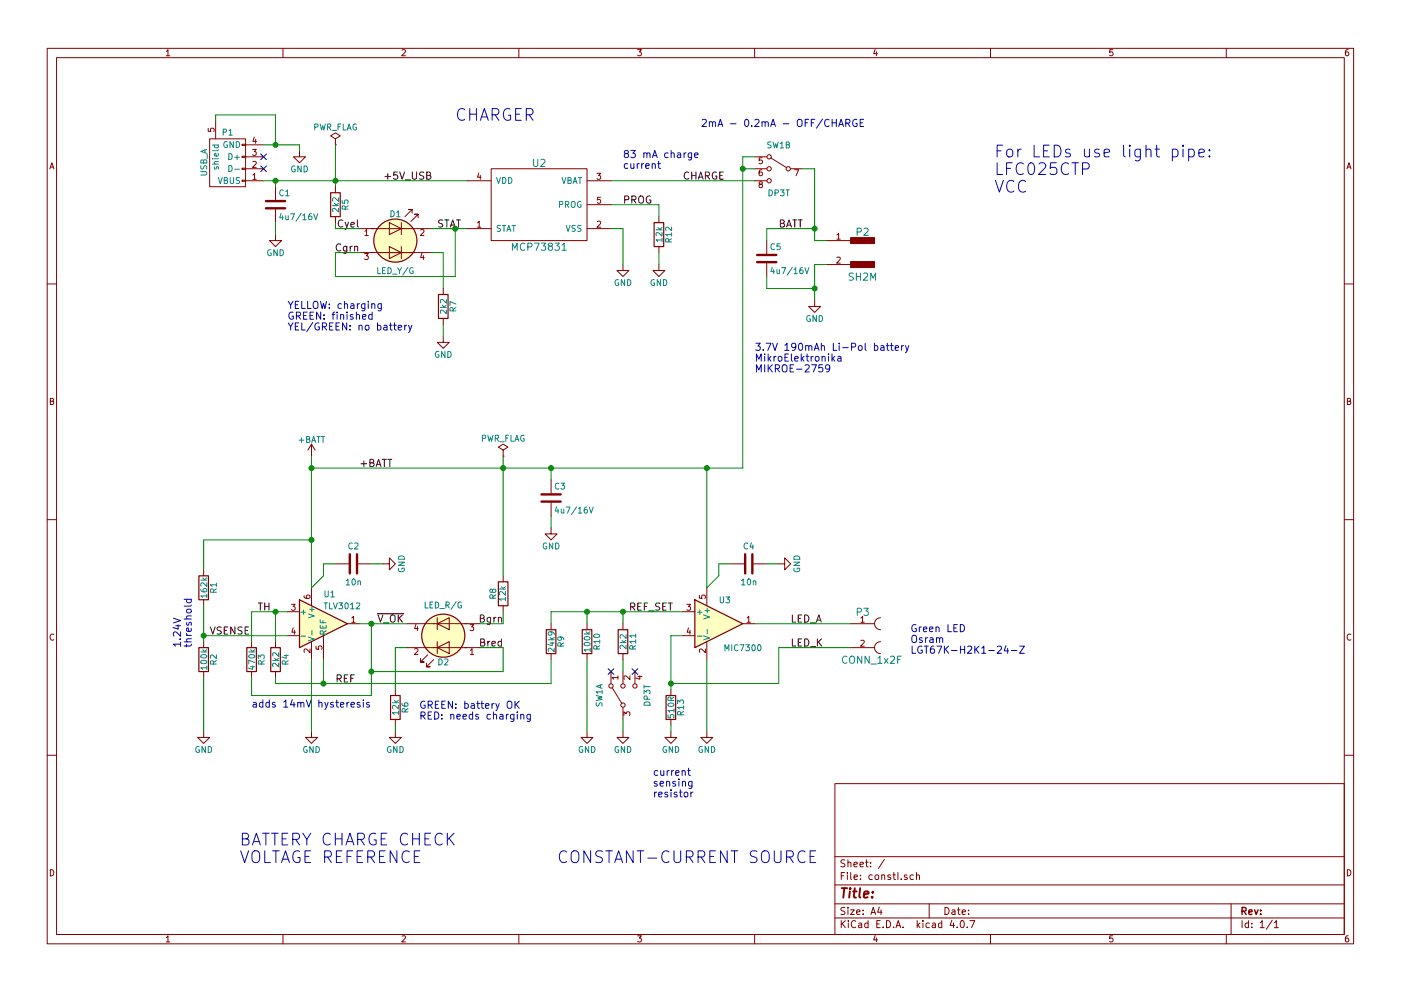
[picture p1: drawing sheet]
<svg xmlns="http://www.w3.org/2000/svg" width="297mm" height="210mm" viewBox="0 0 297 210" stroke-linecap="round" stroke-linejoin="round" font-family="sans-serif">
<g fill="none" stroke="#840000" stroke-width=".21">
<path d="M10 10.3h277v189.9h-277zM12 12.2h273v186.1h-273zM35.3 10.9l.3-.4v1.3M35.3 11.8h.7M60 10.3v1.9M85.2 10.6l.5-.1 .3 .4-.8 .9h.8M110 10.3v1.9M135.2 10.5h.8l-.4 .5 .3 .1 .1 .2-.1 .4-.2 .1-.5-.1M160 10.3v1.9M185.5 10.5l-.3 .9h.8M185.9 11v.8M210 10.3v1.9"/>
<path d="M235.9 10.5h-.6v.6h.6l.1 .5-.3 .2-.4-.1M260 10.3v1.9M285.9 10.5l-.4 .1-.2 .2-.1 .8 .3 .2 .4-.1 .1-.4-.1-.2-.4-.1-.3 .3M10.6 35.8l.4-1.3 .4 1.3M10.7 35.5h.6M44.1 27.2v.7h.6v-.7h.6l.1 .2-.1 .5M44.4 29.5h7.7v10.1h-7.7zM45.7 25.6v3.9M51.3 38.2h.8v.3h-.8zM51.3 35.7h.8v.2h-.8zM51.3 33.1h.8v.3h-.8zM51.3 30.6h.8v.3h-.8z"/>
<path d="M52.1 38.3h3.8M52.1 35.8h3.8M52.1 33.3h3.8M52.1 30.7h3.8M53.5 31.7h.8l-.4 .5 .4 .1v.5l-.2 .2-.6-.2M53.6 37.1l.4-.3v1.2M53.6 34.3l.5-.1 .2 .4-.8 .9h.8M53.6 38h.7M53.9 29.1l-.3 .9h.8M54.2 29.6v.8M58.4 39.6v2.8M63.5 32v1.3h1.3l-1.3 1.2-1.3-1.2h1.3"/>
<path d="M71.1 30.7h.1M71.1 29.5l1-.7-1-.6-1 .6 1 .7v1.2M71.1 39.6v1.3M99.1 38.3h5M101.5 36.7l-.3 .9h.8M101.8 37.2v.8M104.1 35.8h20.4v15.2h-20.4zM124.5 38.3h5M126.6 36.8h.8l-.5 .5 .4 .1v.5l-.2 .1-.5-.1M160 38.3h2.6M160 35.8h2.6M160 33.3h2.6"/>
<path d="M161.2 39.1l-.3-.2 .1-.2h.6v.3l-.6 .1-.1 .2 .1 .4 .2 .1h.2l.2-.2v-.4l-.2-.1M161.5 36l-.3 .1-.2 .2-.1 .7 .3 .3 .4-.1-.1-.7h-.3l-.3 .2M161.6 33.5h-.6l-.1 .6h.7v.5l-.2 .1-.5-.1M163.4 33.5l3.4 2.1M167.6 35.8h2.6M168.5 36h.8l-.5 1.3M285.6 35.8l.4-1.3 .4 1.3M285.7 35.5h.6M58.4 49.8v1.2h1.3l-1.3 1.3-1.3-1.3h1.3M58.4 44.4v2.8M71.1 46v1.2M76.2 48.5h15.2"/>
<path d="M76.2 53.6h15.2M77.3 53.8h.8l-.5 .5 .4 .1v.5l-.1 .2-.6-.2M77.4 49.1l.3-.4v1.3M77.4 50h.7M82.5 52.3l2.6 1.3-2.6 1.3zM82.5 47.2l2.6 1.3-2.6 1.3zM85.1 47.2v2.6M85.1 52.3v2.6M87.4 45.2v-.8h-.8h.8l-1.5 1.6M88.6 46.2v-.7h-.7h.7l-1.5 1.5M89.2 48.8l.5-.1 .2 .4-.8 .9h.8M89.5 53.7l-.3 .9h.7"/>
<path d="M89.8 54.2v.9M99.1 48.5h5M101.2 47.3l.4-.4v1.3M101.2 48.2h.8M124.5 48.5h5M124.5 43.4h5M126.6 47l.5-.1 .3 .4-.8 .9h.8M127.3 41.9h-.6l-.1 .5h.7v.6l-.2 .1-.5-.1M132.1 56.1v1.3h1.2l-1.2 1.3-1.3-1.3h1.3M139.7 56.1v1.3h1.3l-1.3 1.3-1.3-1.3h1.3M139.7 46v1.2M139.7 52.3v1.3"/>
<path d="M162.6 51v2.8M162.6 55.9v2.8M175.3 51h5M175.3 56.1h5M177.4 49.8l.4-.3v1.2M177.4 54.7l.5-.1 .3 .3-.8 .9h.8M177.4 50.7h.8M185.4 50.4h.1M10 60.2h2M94 71.4v1.2h1.2l-1.2 1.3-1.3-1.3h1.3M94 61.2v1.3M94 67.6v1.2"/>
<path d="M172.7 63.7v1.3h1.3l-1.3 1.3-1.3-1.3h1.3M285 60.2h2M10.7 85.1h.5l.1-.5-.6-.1v1.3h.5l.2-.4-.3-.3M66 94.2v2.6M66 94.2l-.7 1.3M66 94.2l.8 1.3M106.7 96.8h.1M106.7 95.5l1-.6-1-.7-1 .7 1 .6v1.3M285.7 85.1h.5l.1-.5-.6-.1v1.3h.5l.2-.4-.3-.3M10 110.3h2M71.1 119.6h2.8M75.9 119.6h2.8"/>
<path d="M81.3 119.6h1.2v1.3l1.3-1.3-1.3-1.2v1.2M116.8 112v1.3h1.3l-1.3 1.2-1.2-1.2h1.2M116.8 101.8v2.8M116.8 106.7v2.8M154.9 119.6h2.8M159.8 119.6h2.8M165.1 119.6h1.3v1.3l1.2-1.3-1.2-1.2v1.2M285 110.3h2M11.4 134.6a.58 .58 0 0 0-.8 .6 .58 .58 0 0 0 .8 .5M43.2 120.9v1.3M43.2 127.2v1.3M43.2 136.1v1.3"/>
<path d="M53.3 136.1v1.3M58.4 136.1v1.3M61 129.8h2.5M61 134.9h2.5M61.8 128.2h.8l-.4 .5 .3 .1v.6l-.1 .1-.6-.1M62.2 133.2l-.3 .9h.7M62.5 133.7v.9M64.5 126.4v.3l.3 .2 .7 .1 .2-.3-.1-.4-.6 .1-.1 .3 .3 .3M65.7 137.7v.8l-.9-.8-.3 .2 .1 .5M66 124.7v3.8M66 136.1v3.8M67 137.1v.6l.6 .1v-.7h.5l.2 .2-.2 .5"/>
<path d="M68.6 134.9v5M73.7 132.3h2.5M74.6 131.1l.3-.3v1.2M74.6 132h.7M86.4 132.3h15.2M86.4 137.4h15.2M87.9 137.7l.5-.1 .2 .4-.8 .9h.8M88.2 132.5l-.3 .9h.8M88.5 132.9v.9M90.7 138.9l-1.5 1.6h.7h-.7v-.8M91.9 139.9l-1.5 1.6h.8h-.8v-.8M92.7 132.3l2.5-1.2v2.5z"/>
<path d="M92.7 137.4l2.5-1.3v2.6zM92.7 131.1v2.5M92.7 136.1v2.6M99.6 132.5h.8l-.4 .5 .4 .1v.6l-.2 .1-.6-.1M99.7 138l.4-.4v1.3M99.7 138.9h.7M106.7 122.2v1.2M106.7 128.5v1.3M116.8 132.3v1.3M116.8 138.7v1.2M124.5 132.3v1.3M124.5 138.7v1.2"/>
<path d="M132.1 132.3v1.3M132.1 138.7v1.2M144.8 129.8h2.5M144.8 134.9h2.5M145.6 128.2h.8l-.4 .5 .4 .1v.6l-.2 .1-.6-.1M146 133.2l-.3 .9h.8M146.3 133.7v.9M148.3 126.3v.6l.6 .1v-.7h.5l.2 .2-.2 .5M149.6 137.7v.8l-1-.8-.3 .2 .1 .5M149.9 124.7v3.8M149.9 136.1v3.8M157.5 132.3h2.5"/>
<path d="M158.4 131.1l.3-.3v1.2M158.4 132h.7M180.3 132.3h5.1M180.3 137.4h5.1M182.5 131.1l.4-.3v1.2M182.5 135.9l.5-.1 .2 .4-.8 .9h.8M182.5 132h.7M186.7 136.1a1.27 1.27 0 0 0-1.3 1.3 1.27 1.27 0 0 0 1.3 1.3M186.7 131.1a1.27 1.27 0 0 0-1.3 1.2 1.27 1.27 0 0 0 1.3 1.3M286.4 134.6a.58 .58 0 0 0-.8 .6 .58 .58 0 0 0 .8 .5M43.2 155.2v1.3h1.2l-1.2 1.2-1.3-1.2h1.3M43.2 142.5v1.3"/>
<path d="M53.3 142.5v1.3M58.4 142.5v1.3M66 155.2v1.3h1.3l-1.3 1.2-1.2-1.2h1.2M83.8 155.2v1.3h-1.3l1.3 1.2 1.3-1.2h-1.3M83.8 146.3v1.3M83.8 152.6v1.3M124.5 155.2v1.3h1.2l-1.2 1.2-1.3-1.2h1.3M129.5 142.5v2.5M129.8 145.9l2 3.3M131 143.8h-1.3l.4 .3M131 143.4v.7M132.1 155.2v1.3h1.2l-1.2 1.2-1.3-1.2h1.3"/>
<path d="M132.1 142.5v2.5M132.1 150.1v2.5M132.3 151.8v-.8l.5 .5 .1-.4h.5l.2 .2-.2 .5M133.6 143.4v.8l-1-.8-.3 .2 .1 .5M134.6 142.5v2.5M135.2 143.5h.9M135.7 143.4v.7l-1-.3M142.2 155.2v1.3h1.3l-1.3 1.2-1.2-1.2h1.2M142.2 146.3v1.3M142.2 152.6v1.3M149.9 155.2v1.3h1.2l-1.2 1.2-1.3-1.2h1.3M10 160.2h2"/>
<path d="M177 166.3h108v32h-108zM285 160.2h2M10.7 184.5a.65 .65 0 0 1 .7 .7 .65 .65 0 0 1-.7 .6zM35.3 198.9l.3-.4v1.3M35.3 199.8h.7M60 198.3v1.9M85.2 198.6l.5-.1 .3 .4-.8 .9h.8M110 198.3v1.9M135.2 198.5h.8l-.4 .5 .3 .1 .1 .2-.1 .4-.2 .1-.5-.1M160 198.3v1.9M177 194.8h108M177 191.8h108"/>
<path d="M177 187.8h108M177 181.8h108M178.4 195.3v1.5M178.4 185.8h.5M178.6 196l.6 .8M179.1 185.1h-.7v1.5M179.1 192.6l-.5-.1-.3 .3 .1 .3 .7 .4v.4l-.2 .1-.6-.1M179.1 182.5l-.5-.1-.3 .3 .1 .3 .7 .4v.4l-.2 .1-.6-.1M179.2 195.3l-.8 .9M179.7 185.1v.2M179.7 185.6v1M179.8 192.5v.2"/>
<path d="M179.8 183.1l.2-.2 .4 .1v.9M179.8 182.4v1.5M179.8 193v1M179.9 195.3v.2M179.9 195.8v1M180.3 193h.8l-.8 1h.8M180.4 185.1v1.3l.2 .2M181.1 183.4l.7-.1-.1-.3-.4-.1-.2 .2v.7h.6M181.1 186.1l.7-.1-.1-.3-.4-.1-.2 .2 .1 .7h.5M181.4 195.5a.71 .71 0 0 0-1 .5 .71 .71 0 0 0 .8 .8l.2-.1M181.6 193.5l.7-.1v-.3l-.4-.1-.3 .2 .1 .7h.6M182.1 195.9h.6v.9"/>
<path d="M182.3 183.4l.8-.1-.1-.3-.4-.1-.3 .2 .1 .7h.6M182.4 186.5v.1M182.4 185.7v.1M182.7 196.2l-.7 .3 .2 .3 .5-.1M183 193.9v.1M183 193.1v.1M183.5 182.9h.6M183.7 182.4v1.3l.4 .2M184 195.9l-.4-.1-.3 .3 .1 .6 .2 .1 .4-.1M184 195.3v1.5M184.6 183.8v.1M184.6 183v.1"/>
<path d="M184.7 194l.4-1.5 .5 1.5M184.8 193.6h.7M184.9 185.7l-.4-.1-.3 .3 .1 .6 .2 .1 .4-.1M185.5 198.5l-.3 .9h.8M185.6 185.7l.2-.1 .4 .1 .1 .6-.1 .2-.4 .1-.2-.1zM185.9 199v.8M185.9 196h.5M186.4 192.5l-.3 1h.9M186.6 195.3h-.7v1.5h.7M186.8 193v1M186.9 185.7l.2-.1 .4 .1 .1 .9M186.9 185.6v1"/>
<path d="M187.2 196.7v.1M187.5 182.3l-1.3 2M188 195.3a.76 .76 0 0 1 .8 .8 .76 .76 0 0 1-.8 .7zM188.8 185.7l-.4-.1-.2 .2 .1 .2 .5 .2v.3h-.6M189.3 185.6h.6M189.5 196.7v.1M189.5 185.1v1.3l.4 .2M190 196.8l.4-1.5 .6 1.5M190.1 196.4h.7M190.4 185.1v1.5M191.1 186.5v.1M191.5 196.7v.1"/>
<path d="M192.3 185.7l-.4-.1-.2 .2 .1 .2 .5 .2v.3h-.6M193.6 185.7l-.4-.1-.3 .3 .1 .6 .2 .1 .4-.1M194.3 185.7l.2-.1 .4 .1v.9M194.3 185.1v1.5M194.5 195.3v1.5M194.6 196.3l.4 .5M195 195.8l-.5 .6M195.7 195.3v.2M195.7 195.8v1M197 191.8v3M197 195.9l-.4-.1-.3 .3 .1 .6 .2 .1 .4-.1M197.7 195.9h.6v.9"/>
<path d="M198.3 196.2l-.7 .3 .2 .3 .5-.1M199.7 195.9l-.5-.1-.2 .3v.6l.2 .1 .5-.1M199.7 195.3v1.5M200.4 192.5a.76 .76 0 0 1 .8 .8 .76 .76 0 0 1-.8 .7zM201.8 195.2l-.4 1.1h1M201.9 193.1h.5l.1 .9M202.2 195.8v1M202.5 193.4l-.7 .3 .2 .3 .5-.1M202.9 196.7v.1M203 193h.6M203.2 192.5v1.3l.4 .2M203.8 195.4l.1-.1a.8 .8 0 0 1 .6 .8 .8 .8 0 0 1-.6 .7 .97 .97 0 0 1-.1-1.4z"/>
<path d="M204 193.5l.7-.1-.1-.3-.4-.1-.2 .2 .1 .7h.5M205.1 196.7v.1M205.4 193.9v.1M205.4 193.1v.1M205.6 195.3h1.1l-.7 1.5M210 198.3v1.9M235.9 198.5h-.6v.7l.6-.1 .1 .5-.3 .2-.4-.1M260 198.3v1.9M261 191.8v6.5M263.3 195.3v1.5M264.7 195.9l-.4-.1-.3 .3 .1 .6 .2 .1 .4-.1M264.7 195.3v1.5"/>
<path d="M265.4 196.7v.1M265.4 195.9v.1M267.2 195.8l.4-.5v1.5M267.2 196.8h.8M269.7 195.2l-1.2 2M270.2 195.8l.4-.5v1.5M270.2 196.8h.8M285.7 184.5a.65 .65 0 0 1 .7 .7 .65 .65 0 0 1-.7 .6zM285.9 198.5l-.4 .1-.2 .3-.1 .7 .3 .2 .4-.1 .1-.4-.1-.2-.4-.1-.3 .3"/>
<circle cx="163.1" cy="33.3" r=".46"/>
<circle cx="163.1" cy="38.3" r=".46"/>
<circle cx="163.1" cy="35.8" r=".46"/>
<circle cx="167.1" cy="35.8" r=".46"/>
<circle cx="129.5" cy="145.5" r=".46"/>
<circle cx="132.1" cy="149.6" r=".46"/>
<circle cx="132.1" cy="145.5" r=".46"/>
<circle cx="134.6" cy="145.5" r=".46"/>
</g>
<path d="M263.3 193.3l.8-.1 .1-.2-.1-.3-.2-.2h-.6v1.5M263.7 193.3l.5 .7M264.8 193.5l.7-.1-.1-.3-.4-.1-.2 .2v.7h.6M266 193l.3 1 .4-1M267.3 193.9v.1M267.3 193.1v.1" fill="none" stroke="#840000" stroke-width=".3"/>
<path d="M178.5 188.4h1.1M179 188.4l-.2 2M180.2 189.1l-.2 1.3M180.3 188.4l-.1 .2 .2-.1-.1-.1-.1 .2M180.9 189.1h.7M181.2 188.4l-.2 1.8 .1 .1 .4 .1M182.4 188.4l-.2 1.8 .2 .2M183.2 189.8l.9-.2v-.4l-.6-.1-.3 .3v.9h.7M184.9 190.3v.1M185.1 189.2l-.1 .2-.1-.1 .2-.1-.1 .2" fill="none" stroke="#840000" stroke-width=".41"/>
<path d="M56.4 44.2h4.1M56.4 42.7h4.1M160.5 55.6h4.1M160.5 54.1h4.1M74.2 117.6v4.1M75.7 117.6v4.1M114.8 106.4h4.1M114.8 104.9h4.1M158 117.6v4.1M159.5 117.6v4.1" fill="none" stroke="#840000" stroke-width=".51"/>
<g fill="none" stroke="#008484" stroke-width=".21">
<path d="M42.6 36.4h1l.2 .2v.3l-.2 .2h-1M42.6 35.1v.7h.5a.54 .54 0 0 1 .6-.6l.1 .2v.5M43.2 34.2l.2-.3 .4 .2v.5h-1.2l.1-.6h.4l.1 .6M43.5 31.8v.6M43.8 31.7l-1.2 .4 1.2 .4M43.9 32.7v.9M45 33.7h.1M45 34.8h1.3M45 30.8h1.3M45.4 33.7h.9M45.5 35.4l-.1 .3 .2 .2 .2-.1 .1-.4h.3v.5M45.5 30.8l-.1 .3 .3 .3 .5-.1v-.5"/>
<path d="M46.2 32.6l.1 .3-.2 .2h-.6v-.5l.2-.1 .2 .6M46.3 37.7l.4 1.2 .4-1.2M46.3 34.3h-.8l-.1 .3 .2 .2M46.3 31.8l-.2 .2h-1.1M47.3 28.1l.6-.1 .1-.5-.7-.1v1.3M47.5 38.2l.7-.1v-.3l-.7-.1v1.2h.5l.3-.4-.3-.3M48.2 30.1a.59 .59 0 0 0-.8 .6 .59 .59 0 0 0 .8 .5v-.4h-.2M48.5 35.1a.64 .64 0 0 1 .7 .7 .64 .64 0 0 1-.7 .6zM48.5 32.6a.64 .64 0 0 1 .7 .6 .64 .64 0 0 1-.7 .7zM48.5 27.8l.4-.4v1.3M48.5 28.7h.8M48.8 37.7v1l.2 .2h.3l.2-.2v-1"/>
<path d="M49.5 30v1.3l-.7-1.3v1.3M49.8 35.9h.9M49.8 33.4h.9M50.1 30a.64 .64 0 0 1 .7 .7 .64 .64 0 0 1-.7 .6zM50.3 32.9v1M50.8 37.7h-.6l-.1 .4a.54 .54 0 0 1 .6 .7l-.1 .1h-.5M62.5 35.2a.59 .59 0 0 0-.7 .6 .59 .59 0 0 0 .7 .6l.1-.5h-.2M63.9 35.2v1.3l-.8-1.3v1.3M64.5 35.2a.64 .64 0 0 1 .7 .6 .64 .64 0 0 1-.7 .7zM66.7 27l.6-.1 .1-.5-.7-.1v1.3M67.9 26.3l.3 1.3 .2-.9 .3 .9 .3-1.3M69.4 27l.7-.1v-.5l-.7-.1v1.3"/>
<path d="M69.7 27l.5 .6M70.4 27.7h1M71.7 26.9h.4M72.3 26.3h-.6v1.3M72.8 26.3v1.3h.6M73.6 27.6l.4-1.3 .4 1.3M73.7 27.2h.6M75.5 26.4a.59 .59 0 0 0-.7 .5 .59 .59 0 0 0 .7 .6l.1-.5h-.2M105.3 37.7l.4 1.2 .4-1.2M106.6 37.7a.64 .64 0 0 1 .7 .6 .64 .64 0 0 1-.7 .6zM107.8 37.7a.64 .64 0 0 1 .7 .6 .64 .64 0 0 1-.7 .6zM113.1 33.8v1.2l.3 .3h.3l.3-.3v-1.2"/>
<path d="M114.7 34l.5-.2 .3 .4-.9 1.1h.9M119.2 37.7l.4 1.2 .4-1.2M120.4 38.2l.6-.1v-.3l-.6-.1v1.2h.5l.2-.4-.2-.3M121.5 38.9l.4-1.2 .5 1.2M121.6 38.6h.6M122.6 37.7h.7M123 37.7v1.2M163.5 30.2h-.6l-.1 .4a.54 .54 0 0 1 .6 .7l-.2 .1-.4-.1M163.9 30.1l.3 1.3 .3-.9 .2 .9 .3-1.3M165.4 30.5l.4-.4v1.3M165.4 31.4h.7M166.7 30.7l.6-.1v-.4l-.6-.1v1.3h.5l.2-.4-.3-.3"/>
<path d="M57.5 53a.59 .59 0 0 0-.8 .6 .59 .59 0 0 0 .8 .6v-.5h-.2M58.8 53v1.2l-.7-1.2v1.2M59.4 53a.64 .64 0 0 1 .7 .6 .64 .64 0 0 1-.7 .6zM59.6 45.3l-.3 .9h.8M59.9 45.8v.8M60.1 40.4a.56 .56 0 0 0-.8 .5 .56 .56 0 0 0 .8 .5M60.6 40.6l.3-.3v1.2M60.6 45.8v.8h.3l.2-.1M60.6 41.5h.7M61.1 45.8v.8M61.6 45.4h.8l-.5 1.2M63.9 45.3l-1.1 1.6"/>
<path d="M64.2 45.7l.4-.3v1.2M64.2 46.6h.7M66 45.4h-.3l-.2 .3-.1 .7 .3 .2 .4-.1-.1-.6-.3-.1-.3 .3M66.5 45.4l.4 1.2 .5-1.2M70.5 43.6h1.3M70.9 43.1l.5 .5M71.8 44.2v.8l-.9-.8-.4 .2 .1 .5M71.8 42v.7l-.9-.7-.4 .2 .1 .5M71.8 43.1l-.5 .4M72.5 42.5v.6h.6v-.6h.6l.1 .2-.1 .4M73.2 44.4l-.1-.6-.5-.1-.1 .7h1.3M73.8 43.7l-.6 .4"/>
<path d="M80.1 56.8v1.3h.6M81.1 57.4h.4M81.7 56.8h-.6v1.3h.6M82.2 56.8a.64 .64 0 0 1 .8 .6 .64 .64 0 0 1-.8 .7zM82.9 44.7a.64 .64 0 0 1 .7 .7 .64 .64 0 0 1-.7 .6zM83.2 58.2h1M84.1 45.1l.4-.4v1.3M84.1 46h.7M84.3 56.8l.4 .6 .4-.6M84.7 57.4v.7M86.5 56.7l-1.1 1.7M87.6 56.8a.59 .59 0 0 0-.8 .6 .59 .59 0 0 0 .8 .6v-.5h-.2"/>
<path d="M106.1 47.9h-.6v.4a.54 .54 0 0 1 .6 .7l-.2 .1-.5-.1M106.5 47.8h.7M106.9 47.8v1.3M107.5 49.1l.4-1.3 .4 1.3M107.6 48.7h.6M108.6 47.8h.7M108.6 53.1v-1.5l.5 1.1 .6-1.1v1.5M108.9 47.8v1.3M111.3 51.7a.72 .72 0 0 0-1 .5 .72 .72 0 0 0 .7 .9l.3-.1M111.9 52.4l.7-.1 .2-.2-.1-.4-.2-.1h-.6v1.5M113.3 51.6h1l-.6 1.5M114.8 51.6h.9l-.5 .6 .5 .2-.1 .6-.2 .1-.6-.1"/>
<path d="M116.6 52.2l-.3-.3v-.2l.3-.1 .4 .1 .1 .2v.2l-.7 .2-.1 .2v.3l.3 .3h.2l.3-.3v-.3l-.3-.3M117.7 51.6h.9l-.5 .6 .5 .2-.1 .6-.2 .1-.6-.1M118.6 43.4l.6-.1 .1-.5-.7-.1v1.3M119.2 52l.4-.4v1.5M119.2 53.1h.8M119.9 43.4l.6-.1v-.5l-.6-.1v1.3M120 47.8l.4 1.3 .5-1.3M120.2 43.4l.4 .6M121.2 42.9l.2-.2 .4 .1 .1 .8a.42 .42 0 0 1-.2 .4 .42 .42 0 0 1-.4-.1l-.2-.3zM122 47.9h-.6l-.1 .4a.54 .54 0 0 1 .6 .7l-.2 .1-.4-.1M123.1 42.8a.59 .59 0 0 0-.7 .6 .59 .59 0 0 0 .7 .5l.1-.4h-.2M123.2 47.9h-.6l-.1 .4a.54 .54 0 0 1 .6 .7l-.1 .1-.5-.1"/>
<path d="M131.1 59.4a.59 .59 0 0 0-.7 .6 .59 .59 0 0 0 .7 .5l.1-.5h-.3M132.4 59.3v1.3l-.7-1.3v1.3M133 59.3a.64 .64 0 0 1 .8 .7 .64 .64 0 0 1-.8 .6zM138.7 59.4a.59 .59 0 0 0-.7 .6 .59 .59 0 0 0 .7 .5l.1-.5h-.2M139.1 48.8h1.3M139.5 48.3l.5 .5M140.1 59.3v1.3l-.8-1.3v1.3M140.4 50.9h-1.3l.3 .4M140.4 49.3v.8l-1-.8-.3 .2 .1 .5M140.4 50.5v.8M140.4 48.3l-.5 .3M140.7 59.3a.64 .64 0 0 1 .7 .7 .64 .64 0 0 1-.7 .6z"/>
<path d="M141.8 51.3l-.1-.6h-.5l-.1 .6h1.3M142.4 49.8h-1.3l.4 .3M142.4 48.2v.8l-.9-.8-.4 .2 .1 .5M142.4 50.6l-.6 .4M142.4 49.4v.7M163 40.3a.64 .64 0 0 1 .8 .6 .64 .64 0 0 1-.8 .6zM163.7 56.7l-.3 .9h.8M164 57.2v.9M164.2 51.8a.56 .56 0 0 0-.8 .5 .56 .56 0 0 0 .8 .6M164.3 40.9h.6l.1-.5-.7-.1v1.2M164.7 57.2l.1 .8 .3 .1 .2-.2M165.3 57.2v.9"/>
<path d="M165.4 51.7h-.6l-.1 .6h.7v.6l-.2 .1-.5-.1M165.5 40.3h.7l-.4 .5 .4 .1v.5l-.2 .1-.5-.1M165.7 56.8h.9l-.6 1.3M166.6 40.3h.7M167 40.3v1.2M168 56.7l-1.1 1.7M168.4 57.1l.3-.3v1.3M168.4 58.1h.7M170.2 56.8h-.4l-.2 .3v.7l.2 .3 .4-.2v-.6h-.4l-.2 .2M170.7 56.8l.4 1.3 .4-1.3M180.9 58l-.6-.1-.2 .2v.4l.7 .3 .1 .4-.3 .3-.6-.1M181.6 57.9v1.6"/>
<path d="M181.6 58.7h.8M181.7 49.2l.8-.1 .1-.2-.1-.3-.2-.2h-.6v1.5M182.4 57.9v1.6M183.1 58.1l.6-.2 .3 .5-1 1.1h1M183.2 48.6l.6-.2 .3 .4-1 1.1h1M184.6 59.5v-1.6l.5 1.1 .5-1.1v1.6M93 74.6a.59 .59 0 0 0-.7 .6 .59 .59 0 0 0 .7 .6l.1-.5h-.3M93.4 65.2h1.2M93.8 64.7l.5 .5M94.3 74.6v1.2l-.7-1.2v1.2M94.6 65.8v.8l-.9-.8-.3 .2 .1 .5M94.6 63.5v.8l-.9-.8-.3 .3 .1 .5"/>
<path d="M94.6 64.7l-.4 .4M94.9 74.6a.64 .64 0 0 1 .8 .6 .64 .64 0 0 1-.8 .6zM96.1 66l-.1-.7h-.5l-.1 .7h1.3M96.7 64.5l-1.3-.5v.8M96.7 65.2l-.6 .5M171.8 67a.59 .59 0 0 0-.8 .6 .59 .59 0 0 0 .8 .5v-.4h-.2M173.1 66.9v1.3l-.7-1.3v1.3M173.7 66.9a.64 .64 0 0 1 .7 .7 .64 .64 0 0 1-.7 .6zM63.4 93.4h1M63.9 92.9v1M65 93.2l.6-.1v-.4l-.6-.1v1.3h.5l.2-.5-.3-.2M66.1 93.9l.4-1.3 .4 1.3"/>
<path d="M66.2 93.5h.6M67.2 92.6h.7M67.5 92.6v1.3M68.1 92.6h.8M68.5 92.6v1.3M102.3 93l.6-.1v-.4l-.6-.2v1.3M103.4 92.3l.3 1.3 .3-.9 .2 .9 .3-1.3M105 93l.6-.1 .1-.4-.7-.2v1.3M105.3 93l.4 .6M106 93.7h.9M107.2 92.9h.5M107.8 92.3h-.6v1.3"/>
<path d="M108.3 92.3v1.3h.6M109.2 93.6l.4-1.3 .4 1.3M109.3 93.2h.6M111.1 92.4a.59 .59 0 0 0-.7 .6 .59 .59 0 0 0 .7 .5l.1-.4h-.3M74.7 115.3a.56 .56 0 0 0-.8 .5 .56 .56 0 0 0 .8 .6M75.2 115.3l.5-.1 .2 .4-.8 .9h.8M84.5 119.3h1.3l-1.3 .7h1.3M84.5 118.2a.69 .69 0 0 1 .8-.2 .69 .69 0 0 1 .5 .7h-1.3zM115.9 115.3a.59 .59 0 0 0-.7 .5 .59 .59 0 0 0 .7 .6v-.5h-.2M117.2 115.2v1.3l-.7-1.3v1.3M117.8 115.2a.64 .64 0 0 1 .7 .6 .64 .64 0 0 1-.7 .7zM118 107.5l-.3 .9h.8"/>
<path d="M118.3 108v.9M118.5 102.6a.56 .56 0 0 0-.8 .5 .56 .56 0 0 0 .8 .6M118.9 102.5h.8l-.4 .5 .4 .1v.6l-.2 .1-.6-.1M119 108v.8l.4 .1 .1-.2M119.5 108v.9M120 107.6h.9l-.6 1.3M122.3 107.5l-1.1 1.7M122.6 107.9l.4-.3v1.3M122.6 108.9h.7M124.4 107.6h-.3l-.2 .3v.7l.2 .3 .4-.2-.1-.6h-.3l-.2 .2M124.9 107.6l.4 1.3 .5-1.3M158.5 115.3a.56 .56 0 0 0-.7 .5 .56 .56 0 0 0 .7 .6"/>
<path d="M159.3 115.1l-.3 .9h.8M159.6 115.6v.9M168.3 119.3h1.3l-1.3 .7h1.3M168.4 118.2a.69 .69 0 0 1 .7-.2 .69 .69 0 0 1 .5 .7h-1.3zM42.6 125v.3l.3 .2 .7 .1 .2-.3-.1-.4-.6 .1v.3l.2 .3M42.6 123.1h1.2M42.6 138.3h1.2M42.6 139.1a.76 .76 0 0 1 1.2 .2 .74 .74 0 0 1-1.2-.1zM43 122.6l.5 .5M43 137.8l.5 .5M43.8 126.4h-1.2l.3 .4M43.8 123.6v.8l-.9-.8-.3 .3 .1 .5"/>
<path d="M43.8 126.1v.7M43.8 122.6l-.4 .4M43.8 137.8l-.4 .4M45.3 125.6l-.1-.6h-.5l-.1 .6h1.3M45.9 124.1h-1.3l.4 .3M45.9 139v.7l-.9-.7-.4 .2 .1 .5M45.9 124.9l-.6 .4M45.9 123.7v.7M52.7 138.3h1.3M52.8 139.1a.76 .76 0 0 1 1.2 .2 .74 .74 0 0 1-1.3-.1zM53.1 137.8l.5 .5M54 137.8l-.5 .4"/>
<path d="M54.8 139.7v-.7l.4 .4 .1-.4h.6l.1 .2-.1 .5M58.2 139.7l.5 .5M59.1 138.5v.8l-.9-.8-.4 .2 .1 .5M59.1 139.7l-.5 .3M60.2 139.1h.9M60.7 138.9v.8l-.9-.3M63.8 129.9h1M63.8 135h1M64.3 129.4v1M65.4 135.1l1.2 .5-1.2 .4M65.4 130.2l1.2 .5-1.2 .4M65.7 129.3h.9"/>
<path d="M66.1 128.8v1M66.1 133.8v.9M67.9 132.7v.6h1.3v-.6M67.9 131.5v.6h1.3M68.5 131.7v.4M68.5 132.8v.5M68.6 134.5l-.1-.6h-.5l-.1 .6h1.3M68.7 127.9h.7M68.9 125.4v1l.2 .2h.3l.2-.2v-1M69.1 127.9v1.3M69.2 133.8l-.6 .4M69.8 127.9v1.3h.7"/>
<path d="M70.2 125.7l.3-.3v1.2M70.2 126.6h.7M70.7 127.9l.4 1.3 .4-1.3M71.8 127.9h.8l-.4 .5 .4 .1v.6l-.2 .1-.6-.1M73.2 128l.2-.1a.67 .67 0 0 1 .5 .6 .67 .67 0 0 1-.5 .7l-.3-.5zM73.4 123.2l.4-.4v1.3M73.4 124.1h.7M74.3 128.3l.4-.4v1.3M74.3 129.2h.8M74.7 122.9l.2-.1a.67 .67 0 0 1 .5 .7 .67 .67 0 0 1-.5 .6l-.3-.5zM75.6 128l.4-.1 .3 .4-.8 .9h.8M75.9 123.4l.2-.2 .3 .1v.8"/>
<path d="M75.9 123.2v.9M84.5 120.6a.59 .59 0 0 0 .6 .7 .59 .59 0 0 0 .6-.7l-.5-.1v.3M90.1 127.7v1.3h.7M91.2 128.3h.4M91.8 127.7h-.6v1.3h.6M92.3 127.7a.64 .64 0 0 1 .7 .7 .64 .64 0 0 1-.7 .6zM93 139.8a.64 .64 0 0 1 .8 .6 .64 .64 0 0 1-.8 .7zM93.3 129.1h.9M94.3 139.9l.4-.1 .3 .4-.8 .9h.8M94.5 128.4l.6-.1 .1-.5-.7-.1v1.3M94.8 128.4l.4 .6M96.7 127.7l-1.1 1.6"/>
<path d="M97.8 127.8a.59 .59 0 0 0-.7 .6 .59 .59 0 0 0 .7 .5v-.5h-.2M104.4 125.2l.2-.2h.4l.1 .2v.4l-.5 .1-.2-.1-.1-.6h-.3l-.1 .6 .3 .1 .2-.2M104.5 126.9l-.1-.6h-.4l-.1 .6h1.2M105.1 126.2l-.6 .4M105.9 125h1.3M106.3 124.5l.5 .5M107.2 127.1h-1.3l.3 .4M107.2 125.5v.8l-1-.8-.3 .2 .1 .5M107.2 126.7v.8M107.2 124.5l-.5 .3M116.2 135.7h1.3M116.6 136.4h.9"/>
<path d="M116.6 135.2l.5 .5M116.8 134.1l.2 .2-.1 .4h-.6l-.1-.4 .3-.2h.7l.3 .3v.3M117.1 136.2v.8l-.9-.3M117.5 137.5v.8l-.9-.8-.4 .2 .1 .5M117.5 135.2l-.5 .4M118.8 135.1l.2 .3v.4h-.6l-.1-.4 .2-.3 .7 .1 .3 .3v.3M118.9 137.1l-.1-.6-.4-.1-.1 .7h1.2M119.5 136.4l-.6 .4M123.9 134.5h1.2M123.9 136.5a.76 .76 0 0 1 1.2 .2 .74 .74 0 0 1-1.2-.1zM124 135.2a.69 .69 0 0 1 1.1 .3 .74 .74 0 0 1-1.2-.1zM124.3 134l.4 .5"/>
<path d="M125.1 137.9h-1.2l.3 .3M125.1 137.5v.7M125.1 134l-.5 .4M125.9 134.7a.76 .76 0 0 1 1.3 .3 .74 .74 0 0 1-1.3-.2zM126.5 137.7v-.6l-.5-.1-.1 .7h1.3M127.2 136.1h-1.3l.3 .4M127.2 137l-.7 .4M127.2 135.8v.7M131.5 136.3h1.2M131.9 135.9l.5 .4M132.7 136.9v.8l-.9-.8-.3 .2 .1 .5M132.7 134.7v.8l-.9-.8-.3 .2 .1 .5"/>
<path d="M132.7 135.9l-.4 .3M134.2 137.7l-.1-.6-.5-.1-.1 .7h1.3M134.8 136.1h-1.3l.4 .4M134.8 134.9h-1.3l.4 .3M134.8 137l-.6 .4M134.8 134.5v.7M134.8 135.8v.7M147.9 129.9h.9M147.9 135h.9M148.4 129.4v1M149.2 134.9l1.2 .5-1.2 .4M149.2 130.5l1.2 .4-1.2 .4"/>
<path d="M149.5 129.6h.9M150 129.1v.9M150 133.5v1M152.7 126.6v1.1l.2 .2h.3l.2-.2v-1.1M153.7 138.1v-1.3l.4 .9 .4-.9v1.3M153.9 126.6h.8l-.4 .5 .3 .1v.6l-.1 .1-.6-.1M155.1 136.8v1.3M156.5 136.9a.56 .56 0 0 0-.8 .5 .56 .56 0 0 0 .8 .5M156.9 136.8h.8l-.5 1.3M157.2 123.2l.4-.4v1.3M157.2 124.1h.7M158.1 136.8h.8l-.4 .5 .4 .1v.5l-.2 .2-.6-.2"/>
<path d="M158.5 122.9l.2-.1a.67 .67 0 0 1 .5 .7 .67 .67 0 0 1-.5 .6l-.3-.5zM159.5 136.9l.2-.1a.67 .67 0 0 1 .4 .6 .67 .67 0 0 1-.4 .7l-.3-.5zM159.7 123.4l.2-.2 .3 .1v.8M159.7 123.2v.9M160.7 136.9l.2-.1a.67 .67 0 0 1 .5 .6 .67 .67 0 0 1-.5 .7l-.3-.5zM168.4 120.6a.59 .59 0 0 0 .5 .7 .59 .59 0 0 0 .6-.7l-.5-.1v.3M179.6 139.4a.72 .72 0 0 0-1 .5 .72 .72 0 0 0 .7 .8l.3-.1M180.2 139.4a.5 .5 0 0 1 .6-.2 .5 .5 0 0 1 .4 .5l-.1 .8-.3 .2a.53 .53 0 0 1-.7-.5zM181.8 129.9l.7-.1 .2-.2-.1-.4-.3-.1h-.5v1.5M182.7 139.2v1.5l-.9-1.5v1.5M183.2 129.1h.9l-.5 .5 .5 .3-.1 .5-.2 .2-.6-.2M184.3 139.2v1.5l-.9-1.5v1.5"/>
<path d="M186.1 139.6l.5-.4v1.5M187.5 139.7l.8 1M188.3 139.7l-.8 1M188.8 139.4l.6-.2 .3 .4-1 1.1h1M190.3 139.9h.5M191.1 139.2h-.8v1.5M42.2 158.4a.59 .59 0 0 0-.7 .6 .59 .59 0 0 0 .7 .6l.1-.5h-.3M42.6 140.3a.76 .76 0 0 1 1.2 .2 .74 .74 0 0 1-1.2-.1zM43.5 158.4v1.3l-.7-1.3v1.3M43.8 141.7h-1.2l.3 .3M43.8 141.3v.7M44.1 158.4a.64 .64 0 0 1 .8 .6 .64 .64 0 0 1-.8 .7z"/>
<path d="M45.3 140.9l-.1-.6-.5-.1-.1 .7h1.3M45.9 140.2l-.6 .4M53.1 141.4h.9M53.6 141.3v.7l-.9-.2M54 140.6l-1.3-.6v.9M55.4 140.9l-.1-.6-.4-.1-.1 .7h1.2M56 140.2l-.6 .4M57.8 140.2h1.3M59.1 140.7v.8l-.9-.8-.4 .2 .1 .5M60.5 140.9l-.1-.6-.5-.1-.1 .7h1.3M61.1 140.2l-.6 .4M65.1 158.4a.59 .59 0 0 0-.7 .6 .59 .59 0 0 0 .7 .6v-.5h-.2"/>
<path d="M66.4 158.4v1.3l-.7-1.3v1.3M67 158.4a.64 .64 0 0 1 .7 .6 .64 .64 0 0 1-.7 .7zM82.9 158.4a.59 .59 0 0 0-.8 .6 .59 .59 0 0 0 .8 .6v-.5h-.2M83.2 149.1h1.3M83.6 148.6l.5 .5M84.2 158.4v1.3l-.7-1.3v1.3M84.5 151.2h-1.3l.4 .4M84.5 149.7v.7l-.9-.7-.4 .2 .1 .5M84.5 150.9v.7M84.5 148.6l-.5 .4M84.8 158.4a.64 .64 0 0 1 .7 .6 .64 .64 0 0 1-.7 .7zM85.2 149.2l.1 .4 .2 .2h.8l.2-.2-.1-.4h-.6l-.1 .4 .3 .2"/>
<path d="M85.9 151l-.1-.6h-.5l-.1 .6h1.3M86.5 150.3l-.6 .4M123.5 158.4a.59 .59 0 0 0-.7 .6 .59 .59 0 0 0 .7 .6v-.5h-.2M124.8 158.4v1.3l-.7-1.3v1.3M125.4 158.4a.64 .64 0 0 1 .7 .6 .64 .64 0 0 1-.7 .7zM126.4 147.6l1.3 .3-1 .2 1 .3-1.3 .3M126.4 149.1v.6l.5 .1a.54 .54 0 0 1 .6-.7l.2 .2-.1 .5M127.3 145.3v.6M127.7 146.8h-1.3l.3 .3M127.7 145.2l-1.3 .4 1.3 .4M127.7 146.4v.7M131.1 158.4a.59 .59 0 0 0-.7 .6 .59 .59 0 0 0 .7 .6l.1-.5h-.3"/>
<path d="M132.4 158.4v1.3l-.7-1.3v1.3M133 158.4a.64 .64 0 0 1 .8 .6 .64 .64 0 0 1-.8 .7zM136.6 147.2v-.8l.4 .5 .1-.4h.6l.1 .2-.1 .5M136.6 145.3v.7M136.6 145.7h1.2M136.6 149.1a.69 .69 0 0 1 .8-.1 .69 .69 0 0 1 .4 .6h-1.2zM137.2 148.4l-.1-.7h-.4l-.1 .7h1.2M141.3 158.4a.59 .59 0 0 0-.7 .6 .59 .59 0 0 0 .7 .6v-.5h-.2M141.6 151.7v.6h.6v-.6h.6l.1 .1-.1 .5M141.7 149.3a.76 .76 0 0 1 1.2 .3 .74 .74 0 0 1-1.3-.1zM142.3 148.6l-.1-.6-.5-.1-.1 .7h1.3M142.6 158.4v1.3l-.7-1.3v1.3"/>
<path d="M142.9 150.7h-1.3l.4 .4M142.9 150.4v.7M142.9 147.9l-.6 .4M143.2 158.4a.64 .64 0 0 1 .7 .6 .64 .64 0 0 1-.7 .7zM143.7 149.3v-.8l.4 .4 .1-.3h.6l.1 .1-.1 .6M144.3 151.7l-.1-.7h-.4l-.1 .7h1.2M144.9 150.1h-1.2l.3 .3M144.9 150.9l-.6 .5M144.9 149.7v.7M148.9 158.4a.59 .59 0 0 0-.7 .6 .59 .59 0 0 0 .7 .6v-.5h-.2M150.2 158.4v1.3l-.7-1.3v1.3M150.8 158.4a.64 .64 0 0 1 .7 .6 .64 .64 0 0 1-.7 .7z"/>
<path d="M184.7 140.9h1.1M186.1 140.7h.9"/>
</g>
<g fill="none" stroke="#840000" stroke-width=".25">
<path d="M70.1 40.9h2v5.1h-2zM138.7 47.2h2v5.1h-2zM93 62.5h2v5.1h-2zM42.2 122.2h2v5h-2zM42.2 137.4h2v5.1h-2zM52.3 137.4h2.1v5.1h-2.1zM57.4 137.4h2v5.1h-2zM63.5 127.2l10.2 5.1-10.2 5.1zM105.7 123.4h2v5.1h-2zM115.8 133.6h2.1v5.1h-2.1zM123.4 133.6h2.1v5.1h-2.1zM131.1 133.6h2v5.1h-2z"/>
<path d="M147.3 127.2l10.2 5.1-10.2 5.1zM82.8 147.6h2v5h-2zM141.2 147.6h2.1v5h-2.1z"/>
<circle cx="83.8" cy="51" r="4.6"/>
<circle cx="94" cy="134.9" r="4.6"/>
</g>
<g fill="#ffffc2" stroke="#ffffc2" stroke-width=".21">
<path d="M63.5 127.2l10.2 5.1-10.2 5.1z"/>
<path d="M147.3 127.2l10.2 5.1-10.2 5.1z"/>
<circle cx="83.8" cy="51" r="4.6"/>
<circle cx="94" cy="134.9" r="4.6"/>
</g>
<path d="M55.3 35.2l1.2 1.2M55.3 32.7l1.2 1.2M56.5 35.2l-1.2 1.2M56.5 32.7l-1.2 1.2M128.9 141.9l1.2 1.2M130.1 141.9l-1.2 1.2M134 141.9l1.2 1.2M135.2 141.9l-1.2 1.2" fill="none" stroke="#000084" stroke-width=".21"/>
<g fill="none" stroke="#0000c2" stroke-width=".21">
<path d="M98.5 23.3a.98 .98 0 0 0-1.2 0 .98 .98 0 0 0-.3 1.2 .92 .92 0 0 0 .5 .9 .92 .92 0 0 0 1-.1M99.6 23v2.5M99.6 24.2h1.4M101 23v2.5M101.9 25.5l.8-2.5 .8 2.5M102.1 24.8h1.2M104.3 24.4h1a.69 .69 0 0 0 .5-.7 .69 .69 0 0 0-.5-.7h-1v2.5M105 24.4l.8 1.1M108.2 23.2a1.02 1.02 0 0 0-1.2 .1 1.02 1.02 0 0 0-.3 1.2 .92 .92 0 0 0 .5 .9 .92 .92 0 0 0 1.1-.1v-.8h-.5M109.3 24.2h.9M110.5 23h-1.2v2.5h1.2M111.6 24.4h.9a.69 .69 0 0 0 .5-.7 .69 .69 0 0 0-.5-.7h-.9v2.5"/>
<path d="M112.2 24.4l.8 1.1M132.7 32.6l-.3-.3v-.2l.3-.2 .4 .1 .1 .2v.2l-.7 .3-.1 .2v.3l.3 .2h.2l.3-.2v-.3l-.3-.3M133.1 34.8l-.4-.1-.3 .3 .1 .7h.6M133.7 34.7l.1 1h.4l.2-.1M133.8 31.9h.9l-.5 .6 .5 .3-.1 .5-.2 .1-.6-.1M134.4 34.7v1M135.1 34.7v1M135.5 34.7l-.4 .3M136 34.7v1M136.5 34.7l-.5 .3M136.5 32.6l.1-.1a.36 .36 0 0 1 .6 .2v.7M136.5 32.4v1"/>
<path d="M136.9 35.2l.7-.1v-.3l-.5-.1-.2 .2 .1 .8h.6M137.2 32.7a.35 .35 0 0 1 .3-.3 .35 .35 0 0 1 .3 .3v.7M138.3 34.9l.1-.1a.36 .36 0 0 1 .5 .1v.8M138.3 34.7v1M138.3 33.4l.5-1.5 .5 1.5M138.5 33h.7M139.4 34.7h.6M139.6 34.2v1.3l.4 .2M141.7 32.5l-.5-.1-.3 .3 .2 .7h.6M142.3 32.6l.1-.1a.36 .36 0 0 1 .6 .2v.7M142.3 31.9v1.5M143.7 32.5h.5l.1 .9"/>
<path d="M144.3 32.8l-.6 .1a.3 .3 0 0 0 .1 .5h.5M145 32.4v1M145.5 32.4l-.5 .3M146.6 32.4v1.3l-.2 .3-.4-.1M146.6 32.5l-.4-.1-.3 .3 .1 .7h.6M147.3 32.9l.7-.1-.1-.3-.4-.1-.2 .3v.7h.6M148.9 25.5l.6-.2 .3 .4-1 1.1h1M150.4 26l.1-.1a.36 .36 0 0 1 .6 .2v.7M150.4 25.8v1M151.1 26.1a.35 .35 0 0 1 .3-.3 .35 .35 0 0 1 .3 .3v.7M152.2 26.8l.5-1.5 .5 1.5M152.3 26.4h.8"/>
<path d="M154.9 26.3h1.2M158 25.5l.2-.2a.81 .81 0 0 1 .6 .8 .81 .81 0 0 1-.6 .7l-.2-.1-.1-.4zM159.4 26.7v.1M160 25.5l.6-.2 .3 .4-.9 1.1h.9M161.6 26v-.1a.36 .36 0 0 1 .6 .2v.7M161.6 25.8v1M162.2 26.1a.35 .35 0 0 1 .4-.3 .35 .35 0 0 1 .3 .3v.7M163.4 26.8l.5-1.5 .5 1.5M163.5 26.4h.8M166.1 26.3h1.1M169.1 25.5a.5 .5 0 0 1 .6-.2 .5 .5 0 0 1 .4 .5l-.1 .8-.3 .2a.53 .53 0 0 1-.7-.5zM170.7 26.1h.5"/>
<path d="M171.4 25.3h-.7v1.5M172 26.1h.5M172.7 25.3h-.7v1.5M174.4 25.2l-1.3 2M175.8 25.5a.72 .72 0 0 0-1 .5 .72 .72 0 0 0 .7 .8l.3-.1M176.4 26.1h.9M176.4 25.3v1.5M177.3 25.3v1.5M177.8 26.8l.5-1.5 .5 1.5M178 26.4h.7M179.3 26.1h.8l.1-.3-.1-.3-.2-.2h-.6v1.5M179.7 26.1l.5 .7"/>
<path d="M181.7 25.4a.71 .71 0 0 0-.9 .7 .71 .71 0 0 0 .9 .7v-.6h-.3M182.4 26.1h.5M183.1 25.3h-.7v1.5h.7M211 38.3l.9 2.5 .8-2.5M211.4 34.5v2.5h1.2M211.4 32h.8M212.6 30.8h-1.2v2.5M213.4 35.7h.8M213.5 31.9a.69 .69 0 0 1 1.2 .2v.7a.68 .68 0 0 1-.6 .5 .68 .68 0 0 1-.7-.5zM214.6 34.5h-1.2v2.5M215 38.5a.98 .98 0 0 0-1.3 0 .98 .98 0 0 0-.3 1.2 .92 .92 0 0 0 .5 1 .92 .92 0 0 0 1.1-.2M215.8 31.6v1.7"/>
<path d="M216.5 31.6l-.4 .2-.3 .3M217 34.8a.98 .98 0 0 0-1.3 0 .98 .98 0 0 0-.3 1.2 .92 .92 0 0 0 .5 .9 .92 .92 0 0 0 1.1-.1M217.4 38.5a.98 .98 0 0 0-1.2 0 .98 .98 0 0 0-.3 1.2 .92 .92 0 0 0 .5 1 .92 .92 0 0 0 1-.2M218.2 34.8a.59 .59 0 0 1 .6-.3 .59 .59 0 0 1 .4 .5 1.27 1.27 0 0 1-.7 2 1.42 1.42 0 0 1-.5-2zM219.3 30.8v2.5h1.1M220.3 34.8l.3-.3h.6l.4 .3 .1 .4-.1 .4-1.4 1.4h1.5M221.3 32h.8M222.5 30.8h-1.2v2.5h1.2M223.5 30.8a1.32 1.32 0 0 1 1.4 .8 1.32 1.32 0 0 1-.4 1.6l-1 .1zM224 34.5h-1.2l-.1 1.2 .3-.2 .8 .1 .3 .4-.1 .8-.4 .2h-.6l-.3-.2M226.5 34.8a.98 .98 0 0 0-1.2 0 .98 .98 0 0 0-.3 1.2 .92 .92 0 0 0 .5 .9 .92 .92 0 0 0 1-.1M226.8 31.8l-.5-.2-.4 .4 .1 .4 .8 .2 .2 .2-.2 .4h-.9"/>
<path d="M227.3 34.5h1.4M228 34.5v2.5M229.5 35.9h1a.69 .69 0 0 0 .5-.7 .69 .69 0 0 0-.5-.7h-1v2.5M229.9 31.6v1.3a.61 .61 0 0 0 1 .3l.1-.1M231 31.6v1.7M233 31.8l-.6-.2-.3 .4 .1 .4 .8 .2 .1 .2-.1 .4h-.9M234.1 32.5l1.2-.3-.1-.4-.8-.2-.3 .4 .1 1.2h1M238.2 30.8v2.1l.4 .4M239.5 30.8v.3l.1-.2-.1-.1v.3M239.5 31.6v1.7M241.8 31.6v2a.67 .67 0 0 1-1.1 .4M241.8 31.8l-.7-.2-.4 .3v1.2a.82 .82 0 0 0 1.1 .1"/>
<path d="M243 31.9a.62 .62 0 0 1 1 .1v1.3M243 30.8v2.5M244.9 31.6h.9M245.2 30.8v2.1l.2 .3 .4 .1M248.6 31.8a.79 .79 0 0 1 1 .1l.2 .2-.2 1a.82 .82 0 0 1-1 .1M248.6 31.6v2.5M250.8 30.8v.3l.2-.2-.2-.1v.3M250.8 31.6v1.7M252 31.8a.79 .79 0 0 1 1.1 .1l.1 .2-.1 1a.82 .82 0 0 1-1.1 .1M252 31.6v2.5M254.2 32.5l1.1-.3-.1-.4-.7-.2-.3 .4 .1 1.2h.9M256.4 33.1l.1 .1-.1 .1v-.2v.2"/>
<path d="M256.4 31.8l.1 .1-.1 .1-.1-.1 .1-.1v.2M61.1 63.9l.5 .8 .5-.8M61.1 68.5l.5 .8 .5-.8M61.6 64.7v.8M61.6 69.3v.7M62.1 66.3a.71 .71 0 0 0-.9 .7 .71 .71 0 0 0 .9 .7l.1-.6h-.3M62.6 64.7h.5M62.6 69.2h.5M62.8 67l.8-.1 .1-.2v-.3l-.3-.2h-.6v1.5M63.2 67l.5 .7M63.3 63.9h-.7v1.6h.7M63.3 68.5h-.7v1.5h.7"/>
<path d="M64 63.9v1.6h.7M64 68.5v1.5h.7M64.4 66.9h.5M65.1 66.2h-.7v1.5h.7M65.2 63.9v1.6h.8M65.7 66.9h.5M66.3 68.4l-1.3 2M66.5 64.2a.5 .5 0 0 1 .6-.3 .5 .5 0 0 1 .3 .5v.8l-.3 .3a.53 .53 0 0 1-.7-.6zM66.5 66.2h-.8v1.5h.8M67.6 68.6a.71 .71 0 0 0-.9 .7 .71 .71 0 0 0 .9 .6l.1-.5h-.3M67.9 63.9l.4 1.6 .3-1.1 .3 1.1 .3-1.6M68 66.2v1.5l-.9-1.5v1.5"/>
<path d="M68.4 69.3l.7-.1 .1-.2v-.3l-.3-.2h-.5v1.5M68.7 67.6v.1M68.7 66.8v.1M68.7 69.3l.5 .7M69.8 65.3v.2M69.8 64.5v.2M69.9 69.2h.5M70.4 66.7h.6M70.6 68.5h-.7v1.5h.7M71 66.2l-.4 .2v1.3M71.2 69.2h.6M71.5 66.2v.2"/>
<path d="M71.5 66.7v1M72 68.5h-.8v1.5h.8M72.2 66.9l.1-.1a.36 .36 0 0 1 .6 .1v.8M72.2 66.7v1M72.4 64.5l-.4-.1-.3 .3 .1 .7h.6M73 64.6l.1-.1a.36 .36 0 0 1 .6 .2v.8M73 63.9v1.6M73.5 68.5v1.5l-.9-1.5v1.5M73.6 66.2v.2M73.6 66.7v1M74.2 69.9v.1M74.2 69.1v.1"/>
<path d="M74.4 64.5h.6l.1 1M74.8 66.8l-.3-.1-.3 .2 .1 .3 .5 .1v.4h-.6M75.1 64.8l-.7 .1a.3 .3 0 0 0 .1 .6l.6-.1M75.6 66.9v-.1a.36 .36 0 0 1 .6 .1v.8M75.6 66.2v1.5M75.8 64.4v1.1M76.1 69.2l.1-.1a.36 .36 0 0 1 .6 .1v.8M76.1 69v1M76.2 64.4l-.4 .3M76.9 67.2l.7-.1-.1-.3-.4-.1-.2 .2v.8h.6M77.4 64.4v1.3l-.3 .3-.4-.1M77.4 64.5l-.5-.1-.3 .3 .2 .7h.6"/>
<path d="M77.5 69.2l.2-.2 .5 .2v.5l-.1 .2-.4 .1-.2-.1zM78.1 63.9v.2M78.1 64.4v1.1M78.8 64.6l.1-.1a.36 .36 0 0 1 .6 .2v.8M78.8 64.4v1.1M78.9 66.8l-.4-.1-.3 .3 .1 .7h.6M78.9 66.2v1.5M80 69.1l.5-.1 .3 .3-.2 .6h-.6M80 68.5v1.5M80.8 64.4v1.3l-.2 .3-.4-.1M80.8 64.5l-.4-.1-.3 .3 .2 .7h.5M81.4 69.1h.6l.1 .9"/>
<path d="M82.1 69.4l-.7 .1a.3 .3 0 0 0 .2 .5l.5-.1M82.6 69h.6M82.8 68.5v1.3l.4 .2M83.4 69h.6M83.6 68.5v1.3l.4 .2M84.4 69.5l.8-.1-.1-.3-.4-.1-.3 .2 .1 .7h.6M85.8 69v1M86.2 69l-.4 .3M86.6 69l.4 1M87.3 69l-.5 1.4-.2 .1M160.2 72.8h1l-.5 .6 .5 .3-.1 .5-.2 .1-.7-.1M160.4 76.6v-1.5l.5 1.1 .5-1.1v1.5"/>
<path d="M160.4 78.9v-1.5l.5 1.1 .5-1.1v1.5M161.8 74.2v.1M162.1 75.1v.2M162.1 75.6v1M162.1 77.4v1.5M162.4 72.8h1l-.6 1.5M162.9 75.1v1.5M162.9 77.4v1.5M163 76l.4 .6M163.1 78l.7 .9M163.4 75.6l-.5 .6M163.8 77.4l-.9 .9"/>
<path d="M163.8 72.8l.5 1.5 .5-1.5M164.1 75.6v1M164.4 78.2l.7-.1 .2-.2-.1-.4-.2-.1h-.6v1.5M164.5 75.6l-.4 .3M164.8 78.2l.5 .7M165 75.8l.3-.2 .4 .2 .1 .5-.2 .2-.3 .1-.3-.1zM165.9 77.6a.5 .5 0 0 1 .6-.2 .5 .5 0 0 1 .4 .5l-.1 .8-.3 .2a.53 .53 0 0 1-.7-.5zM166.4 73.2l.5-.4v1.5M166.4 74.3h.9M166.4 75.8h.5M167.2 75.1h-.8v1.5h.8M167.5 78.1h.5"/>
<path d="M167.8 75.1v1.3l.2 .2M168.2 77.4h-.7v1.5h.7M168.5 76.1l.7-.1v-.3l-.5-.1-.2 .2 .1 .7h.6M168.7 73.5l-.3 .3h-.3l-.3-.3 .1-.5 .5-.2a.96 .96 0 0 1-.1 1.5h-.3M168.9 78.3h1.2M169.4 73l.3-.2a.81 .81 0 0 1 .5 .8 .81 .81 0 0 1-.5 .7l-.3-.1-.1-.4zM169.9 75.1v1.5M170 76l.5 .6M170.5 75.6l-.6 .6M170.7 77.5l.6-.1 .3 .4-1 1.1h1M170.8 73.5l.1-.1a.36 .36 0 0 1 .6 .2v.7M170.8 73.3v1"/>
<path d="M170.9 75.6h.6M171.1 75.1v1.3l.4 .2M171.5 73.6a.35 .35 0 0 1 .3-.3 .35 .35 0 0 1 .3 .3v.7M172 75.6v1M172.1 77.4h1l-.7 1.5M172.4 75.6l-.4 .3M172.6 74.3l.6-1.5 .5 1.5M172.8 73.9h.7M173 75.7l.4-.1 .3 .3v.4l-.3 .3-.6-.3zM174.1 73.5l.1-.1a.36 .36 0 0 1 .6 .2v.7M174.1 72.8v1.5M174.3 75.8l.1-.1a.36 .36 0 0 1 .6 .1v.8"/>
<path d="M174.3 75.6v1M174.4 77.4h-.7l-.1 .7 .2-.1h.5l.2 .6-.3 .3-.6-.1M175.7 75.1v.2M175.7 75.6v1M175.9 78l-.3 .3h-.3l-.3-.3 .1-.5 .5-.1a.96 .96 0 0 1-.1 1.5h-.3M176.4 75.1v1.5M176.6 76l.4 .6M176.7 72.8v1.5h.7M177 75.6l-.6 .6M177.6 75.7h.6l.1 .9M177.9 72.8v.2M177.9 73.3v1"/>
<path d="M178.3 76l-.7 .1a.3 .3 0 0 0 .2 .5l.5-.1M178.7 73.8h1.1M180.5 73.6h.8l.1-.3v-.3l-.3-.2h-.6v1.5M182.1 73.4l.4-.1 .3 .3v.5l-.3 .2-.5-.2zM183.4 72.8v1.3l.3 .2M185.4 73.4l.4-.1 .3 .3-.1 .7h-.6M185.4 72.8v1.5M186.8 73.4h.6v.9M187.4 73.7l-.6 .1a.3 .3 0 0 0 .1 .5h.5M187.9 73.3h.6M188.1 72.8v1.3l.4 .2M188.8 73.3h.6"/>
<path d="M189 72.8v1.3l.4 .2M189.8 73.8l.7-.1-.1-.3-.4-.1-.2 .3 .1 .7h.5M191.2 73.3v1M191.6 73.3l-.4 .3M192 73.3l.3 1M192.7 73.3l-.5 1.4-.2 .1M36.8 131.2l1.5 .5-1.5 .5M37.3 132.8h1M37.8 132.5v1l-1.1-.4M38.1 135.6h.2M38.3 136.7h-1.5l.4 .4M38.3 134.1v.9l-1.1-.9-.4 .3 .1 .5"/>
<path d="M38.3 136.2v.9M39 136.2h1.6M39 131.3h1.6M39 127.1h1.6M39.5 134.4l.4 .4M39.5 136.7v.6M39.5 134.8h1.1M39.6 132.1l-.1 .3 .3 .3 .2-.1 .1-.5h.4v.6M39.6 129.4l.7-.2 .3 .5-.3 .3h-.4l-.4-.3zM39.6 127.1l-.1 .5 .4 .3 .6-.2v-.6M40.5 133.3l.1 .4-.2 .3-.8-.1v-.6l.3-.1 .2 .8M40.6 136.7l-.2 .4h-1.4"/>
<path d="M40.6 135.5h-.8a.37 .37 0 0 0-.3 .3 .37 .37 0 0 0 .2 .4M40.6 130.7h-.8a.37 .37 0 0 0-.3 .3 .37 .37 0 0 0 .2 .3M40.6 128.4l-.2 .2h-1.4M193.4 135a.5 .5 0 0 1 .6-.2 .5 .5 0 0 1 .3 .5v.8l-.3 .2a.53 .53 0 0 1-.7-.5zM193.4 137.1v1.5h.7M194.2 132.6a.71 .71 0 0 0-.9 .7 .71 .71 0 0 0 .9 .7l.1-.6h-.3M194.9 133v1M195.4 133l-.5 .3M195.5 137.2a.71 .71 0 0 0-.9 .6 .71 .71 0 0 0 .9 .7v-.6h-.3M195.5 135.4l-.4-.1-.2 .2 .1 .2 .5 .2v.3h-.6M195.8 133.5l.7-.1-.1-.3-.4-.1-.2 .2 .1 .8h.5M196 137.1h.8"/>
<path d="M196.2 135.3v1M196.4 137.1v1.5M196.7 135.3l-.5 .3M197.1 133.5l.7-.1-.1-.3-.4-.1-.2 .2 .1 .8h.5M197.2 135.4h.6v.9M197.8 135.7l-.6 .1a.3 .3 0 0 0 .1 .5l.5-.1M198 137.1l-.4 .1a.99 .99 0 0 0 0 1.4l.5-.2v-.5l-.3-.2h-.2l-.3 .2M198.5 133.2v-.1a.36 .36 0 0 1 .6 .1v.8M198.5 133v1M198.6 135.5v-.1a.36 .36 0 0 1 .6 .1v.8M198.6 135.3v1M198.7 137.1h1l-.7 1.5"/>
<path d="M199.2 135.5a.35 .35 0 0 1 .3-.2 .35 .35 0 0 1 .4 .2v.8M200.2 137.1v1.5M200.5 137.7l.6 .9M201 132.5v1.5h.7M201.1 137.1l-.9 .8M201.8 138h1.1M202.2 133.2h.5M203 132.5h-.8v1.5h.8M203.6 132.5a.77 .77 0 0 1 .9 .8 .77 .77 0 0 1-.9 .7zM203.6 137.1v1.5M203.6 137.8h.9M204.5 137.1v1.5"/>
<path d="M205.2 137.2l.5-.1 .3 .4-.9 1.1h.9M206.7 137.1v1.5M206.9 137.7l.7 .9M207.6 137.1l-.9 .8M208.1 137.5l.5-.4v1.5M208.1 138.6h.9M209.7 138h1.1M211.5 137.2l.5-.1 .3 .4-.9 1.1h.9M213.3 137l-.4 1.1h1M213.6 137.6v1M214.4 138h1.2M216.2 137.1h1l-1 1.5h1"/>
<path d="M53.7 149.1h.6l.1 .9M54.4 149.4l-.7 .1a.3 .3 0 0 0 .1 .5h.6M55.7 149.1l-.4-.1-.3 .3 .1 .7h.6M55.7 148.5v1.5M57.1 149.1l-.4-.1-.3 .3 .1 .7h.6M57.1 148.5v1.5M58.3 149.1l-.3-.1-.3 .2 .1 .2 .5 .2v.4h-.6M60.1 148.9l.5-.4v1.5M60.1 150h.9M62 148.4l-.4 1.1h1M62.3 149v1M63.1 149.2l.1-.1a.36 .36 0 0 1 .6 .1v.8"/>
<path d="M63.1 149v1M63.8 149.2a.35 .35 0 0 1 .3-.2 .35 .35 0 0 1 .3 .2v.8M64.9 148.5l.6 1.5 .5-1.5M67.6 149.2l.1-.1a.36 .36 0 0 1 .6 .1v.8M67.6 148.5v1.5M68.9 149l.3 1M69.6 149l-.5 1.4-.2 .1M70.7 149.1l-.4-.1-.2 .2 .1 .2 .5 .2v.4h-.6M71.2 149h.6M71.4 148.5v1.3l.4 .2M72.2 149.5l.7-.1-.1-.3-.4-.1-.2 .2 .1 .8h.5M73.6 149v1"/>
<path d="M74 149l-.4 .3M74.4 149.5l.8-.1-.1-.3-.4-.1-.3 .2 .1 .8h.6M76.3 149.1l-.4-.1-.2 .2 .1 .2 .5 .2v.4h-.6M77 148.5v.2M77 149v1M78.3 149.1l-.4-.1-.2 .2 .1 .2 .5 .2v.4h-.6M89.3 151.9l.7-.1 .1-.2v-.4l-.3-.2h-.5v1.6M89.6 151.9l.5 .7M90.1 148.8a.71 .71 0 0 0-.9 .7 .71 .71 0 0 0 .9 .7v-.6h-.3M90.8 149.6l.7-.1 .2-.2-.1-.4-.2-.1h-.6v1.5M90.8 151.8h.5M91.2 149.6l.5 .7"/>
<path d="M91.5 151h-.7v1.6h.7M92.2 151a.77 .77 0 0 1 .8 .8 .77 .77 0 0 1-.8 .8zM92.3 149.5h.5M93 148.8h-.7v1.5h.7M93.7 152.4v.2M93.7 151.6v.2M93.7 149.5h.5M94.4 148.8h-.7v1.5h.7M95.6 151.7l.1-.1a.36 .36 0 0 1 .5 .2v.8M95.6 151.6v1M95.9 148.8v1.5l-.9-1.5v1.5M96.6 150.1v.2"/>
<path d="M96.6 149.3v.2M96.9 152.1l.7-.2-.1-.3h-.4l-.2 .2 .1 .7h.5M98.2 152.1l.7-.2-.1-.3h-.4l-.2 .2v.7h.6M98.6 149.3h.4l.3 .3-.2 .6h-.5M98.6 148.8v1.5M99.9 149.3h.6l.1 1M100.2 151.6h-.4l-.3 .3 .1 .6h.6M100.2 151v1.6M100.6 149.6l-.7 .2a.3 .3 0 0 0 .2 .5l.5-.1M101.1 149.3h.6M101.3 148.8v1.3l.4 .2M101.4 151.6h-.3l-.3 .2 .1 .2 .5 .1v.4h-.6"/>
<path d="M102 149.3h.5M102.2 148.8v1.3l.3 .2M102.9 149.8l.8-.2-.1-.3h-.4l-.3 .2 .1 .7h.6M104 151.6h-.4l-.3 .3 .1 .6h.6M104.3 149.3v1M104.6 151.7l.1-.1a.36 .36 0 0 1 .6 .2v.8M104.6 151v1.6M104.7 149.3l-.4 .3M105.1 149.3l.4 1M105.8 149.3l-.5 1.3-.2 .2M106 151.6h.6l.1 1M106.7 151.9l-.7 .2a.3 .3 0 0 0 .1 .5l.6-.1"/>
<path d="M107.4 151.6v1M107.6 149a.5 .5 0 0 1 .6-.2 .5 .5 0 0 1 .3 .5v.8l-.3 .2a.53 .53 0 0 1-.7-.5zM107.8 151.6l-.4 .3M109 151.6v1.2l-.3 .3-.4-.1M109 151.6h-.5l-.3 .3 .2 .6h.6M109.2 148.8v1.5M109.4 149.4l.7 .9M109.7 151v.2M109.7 151.6v1M110.1 148.8l-.9 .8M110.4 151.7l.1-.1a.36 .36 0 0 1 .6 .2v.8M110.4 151.6v1"/>
<path d="M112.4 151.6v1.2l-.2 .3-.4-.1M112.4 151.6h-.4l-.3 .3 .2 .6h.5M51.4 178h.8a.61 .61 0 0 0 .5-.6 .61 .61 0 0 0-.5-.6h-.8v2.5h.9a.66 .66 0 0 0 .5-.7 .66 .66 0 0 0-.6-.6M53.5 179.3l.9-2.5 .8 2.5M53.8 178.6h1.1M55.7 176.8h1.4M56.4 176.8v2.5M57.6 176.8h1.4M58.3 176.8v2.5M59.8 178h.9M61 176.8h-1.2v2.5h1.2M62.1 178.1h.9a.69 .69 0 0 0 .5-.7 .69 .69 0 0 0-.5-.6h-.9v2.5"/>
<path d="M62.7 178.1l.8 1.2M64.2 176.8l.8 1.3 .9-1.3M65 178.1v1.2M70 177a.98 .98 0 0 0-1.2 0 .98 .98 0 0 0-.3 1.2 .92 .92 0 0 0 .5 1 .92 .92 0 0 0 1-.2M71.1 178h1.4M71.1 176.8v2.5M72.5 176.8v2.5M73.4 179.3l.8-2.5 .8 2.5M73.6 178.6h1.2M75.8 178.1h1a.69 .69 0 0 0 .5-.7 .69 .69 0 0 0-.5-.6h-1v2.5M76.5 178.1l.8 1.2M79.7 176.9a1.02 1.02 0 0 0-1.2 .1 1.02 1.02 0 0 0-.3 1.2 .92 .92 0 0 0 .5 1 .92 .92 0 0 0 1.1-.2v-.8h-.5"/>
<path d="M80.8 178h.9M82 176.8h-1.2v2.5h1.2M86.4 177a.98 .98 0 0 0-1.2 0 .98 .98 0 0 0-.3 1.2 .92 .92 0 0 0 .4 1 .92 .92 0 0 0 1.1-.2M87.5 178h1.4M87.5 176.8v2.5M88.9 176.8v2.5M90.1 178h.8M91.3 176.8h-1.2v2.5h1.2M93.8 177a.98 .98 0 0 0-1.3 0 .98 .98 0 0 0-.2 1.2 .92 .92 0 0 0 .4 1 .92 .92 0 0 0 1.1-.2M94.8 176.8v2.5M95.2 177.8l1.1 1.5M96.3 176.8l-1.5 1.4"/>
<path d="M138.8 168.1v1M139.2 168.1l-.4 .3M139.3 165.9l-.4-.1-.2 .2 .1 .2 .5 .2v.3h-.6M139.4 163.6l-.4-.1-.3 .3 .2 .6h.5M139.6 168.6l.8-.2-.1-.3h-.4l-.3 .2 .1 .7h.6M140 166.3l.7-.2-.1-.2-.4-.1-.2 .2v.7h.6M140.1 163.5l.1 .9 .3 .1 .2-.1M140.7 163.5v1M141.3 165.9h.1a.36 .36 0 0 1 .6 .1v.8M141.3 165.8v1M141.5 163.5v1M141.5 168.1h-.3l-.3 .2 .1 .2 .5 .2v.3h-.6"/>
<path d="M141.9 163.5l-.4 .3M142.3 167.6v.1M142.3 168.1v1M142.4 163.5v1M142.8 163.5l-.4 .3M143.2 165.9l-.4-.1-.2 .2 .1 .2 .5 .2v.3h-.6M143.3 164l.7-.2-.1-.2-.4-.1-.2 .2v.7h.6M143.5 168.1h-.3l-.3 .2 .1 .2 .5 .2v.3h-.6M143.9 165.3v.1M143.9 165.8v1M144 168.1h.6M144.2 167.6v1.3l.4 .2"/>
<path d="M144.6 163.6h.1a.36 .36 0 0 1 .6 .1v.8M144.6 163.5v1M144.7 165.9h.1a.36 .36 0 0 1 .5 .1v.8M144.7 165.8v1M145.1 168.2l.2-.1 .5 .1v.6l-.1 .2-.4 .1-.2-.2zM145.8 163.5h.6M146 163v1.3l.4 .2M146.5 168.1v1M146.7 165.8v1.2l-.3 .3-.4-.1M146.7 165.9l-.4-.1-.3 .3 .1 .6h.6M146.9 168.1l-.4 .3M51 180.5l.9 2.5 .8-2.5"/>
<path d="M53.5 180.9a.85 .85 0 0 1 1.4 0 1.66 1.66 0 0 1-.4 2.1l-.7-.1a1.99 1.99 0 0 1-.3-2zM56.1 180.5v2.5h1.2M57.8 180.5h1.4M58.5 180.5v2.5M59.7 183l.8-2.5 .9 2.5M59.9 182.3h1.2M63.5 180.6a1.02 1.02 0 0 0-1.2 .2 1.02 1.02 0 0 0-.2 1.1 .92 .92 0 0 0 .4 1 .92 .92 0 0 0 1.1-.1v-.9h-.5M64.7 181.7h.8M65.9 180.5h-1.2v2.5h1.2M68.8 181.8h1a.69 .69 0 0 0 .5-.6 .69 .69 0 0 0-.5-.7h-1v2.5M69.4 181.8l.9 1.2M71.3 181.7h.9"/>
<path d="M72.5 180.5h-1.2v2.5h1.2M73.6 181.7h.8M74.8 180.5h-1.2v2.5M75.7 181.7h.9M76.9 180.5h-1.2v2.5h1.2M78 181.8h.9a.69 .69 0 0 0 .5-.6 .69 .69 0 0 0-.5-.7h-.9v2.5M78.6 181.8l.8 1.2M80.5 181.7h.8M81.7 180.5h-1.2v2.5h1.2M84.2 180.5v2.5l-1.5-2.5v2.5M86.8 180.8a.98 .98 0 0 0-1.3-.1 .98 .98 0 0 0-.3 1.2 .92 .92 0 0 0 .5 1 .92 .92 0 0 0 1.1-.1M87.8 181.7h.9"/>
<path d="M89 180.5h-1.2v2.5h1.2M120.1 180.8a.98 .98 0 0 0-1.2-.1 .98 .98 0 0 0-.3 1.2 .92 .92 0 0 0 .5 1 .92 .92 0 0 0 1-.1M121.2 180.9a.85 .85 0 0 1 1.4 0 1.66 1.66 0 0 1-.5 2.1l-.7-.1a1.99 1.99 0 0 1-.2-2zM125.2 180.5v2.5l-1.4-2.5v2.5M127.7 180.6l-.9-.1a.61 .61 0 0 0-.5 .6 .61 .61 0 0 0 .5 .6 .95 .95 0 0 1 .9 .6 .64 .64 0 0 1-.4 .7l-1-.1M128.4 180.5h1.4M129.1 180.5v2.5M130.3 183l.9-2.5 .8 2.5M130.6 182.3h1.1M134.2 180.5v2.5l-1.4-2.5v2.5M135.1 180.5h1.4M135.8 180.5v2.5"/>
<path d="M137.3 182.1h1.9M141.8 180.8a.98 .98 0 0 0-1.2-.1 .98 .98 0 0 0-.3 1.2 .92 .92 0 0 0 .5 1 .92 .92 0 0 0 1-.1M142.9 180.5v2l.1 .3a.82 .82 0 0 0 1.1 .1l.2-.4v-2M145.5 181.8h1a.69 .69 0 0 0 .5-.6 .69 .69 0 0 0-.5-.7h-1v2.5M146.1 181.8l.8 1.2M148 181.8h1a.69 .69 0 0 0 .5-.6 .69 .69 0 0 0-.5-.7h-1v2.5M148.6 181.8l.8 1.2M150.5 181.7h.8M151.7 180.5h-1.2v2.5h1.2M154.2 180.5v2.5l-1.4-2.5v2.5M155 180.5h1.4M155.7 180.5v2.5"/>
<path d="M160.5 180.6l-1-.1a.61 .61 0 0 0-.4 .6 .61 .61 0 0 0 .4 .6 .95 .95 0 0 1 1 .6 .64 .64 0 0 1-.5 .7l-.9-.1M161.5 180.9a.85 .85 0 0 1 1.5 0 1.66 1.66 0 0 1-.5 2.1l-.7-.1a1.99 1.99 0 0 1-.3-2zM164.2 180.5v2l.1 .3a.82 .82 0 0 0 1.1 .1l.2-.4v-2M166.8 181.8h.9a.69 .69 0 0 0 .5-.6 .69 .69 0 0 0-.5-.7h-.9v2.5M167.4 181.8l.8 1.2M170.7 180.8a.98 .98 0 0 0-1.2-.1 .98 .98 0 0 0-.3 1.2 .92 .92 0 0 0 .4 1 .92 .92 0 0 0 1.1-.1M171.8 181.7h.8M172.9 180.5h-1.1v2.5h1.1"/>
</g>
<g fill="#840000" stroke="#840000" stroke-width=".21">
<path d="M180.3 55.5h5.1v1.3h-5.1z"/>
<path d="M180.3 50.4h5.1v1.3h-5.1z"/>
</g>
<g fill="none" stroke="#000" stroke-width=".21">
<path d="M81.6 37.4h1.2M82.2 36.8v1.2M84.3 36.5h-.8l-.1 .7 .3-.1 .5 .1 .1 .5-.3 .3-.6-.1M84.8 36.5l.5 1.5 .5-1.5M85.9 38.2h1.2M87.4 36.5v1.2l.3 .3h.3l.3-.3v-1.2M89.8 36.6l-.5-.1-.3 .1v.5l.7 .3 .1 .3-.3 .3-.5-.1M90.5 37.2h.6l.2-.3-.1-.3-.7-.1v1.5h.6l.3-.3v-.2l-.4-.3M146 36.6a.72 .72 0 0 0-1 .5 .72 .72 0 0 0 .7 .9l.3-.1M146.7 36.5v1.5M146.7 37.2h.8M147.5 36.5v1.5"/>
<path d="M148.1 38l.5-1.5 .5 1.5M148.2 37.6h.7M149.6 37.3l.7-.1 .1-.2v-.4l-.3-.1h-.5v1.5M149.9 37.3l.5 .7M151.9 36.6a.71 .71 0 0 0-.9 .7 .71 .71 0 0 0 .9 .6l.1-.5h-.3M152.6 37.2h.5M153.3 36.5h-.7v1.5h.7M72.2 51.9a.72 .72 0 0 0-1 .5 .72 .72 0 0 0 .7 .9l.3-.2M72.7 46.8a.72 .72 0 0 0-1.1 .5 .72 .72 0 0 0 .8 .9l.3-.2M73.2 47.2l.3 1M73.5 52.2v1.3l-.2 .3-.4-.1M73.5 52.3l-.4-.1-.3 .3 .1 .7h.6"/>
<path d="M73.9 47.2l-.5 1.3-.2 .2M74.2 52.2v1.1M74.4 47.7l.7-.2v-.3h-.5l-.2 .2 .1 .7h.6M74.7 52.2l-.5 .3M75.2 52.4l.1-.1a.36 .36 0 0 1 .5 .2v.8M75.2 52.2v1.1M75.8 46.7v1.3l.2 .2M93.9 46.7h-.6l-.2 .1v.4l.6 .3 .2 .4-.3 .3-.6-.1M94.3 46.7h.9M94.7 46.7v1.5M95.5 48.2l.5-1.5 .5 1.5M95.6 47.7h.7"/>
<path d="M96.8 46.7h.8M97.2 46.7v1.5M132.4 42.4l.8-.1 .1-.2-.1-.4-.2-.1h-.6v1.5M134 42.4l.7-.1 .1-.2v-.4l-.3-.1h-.5v1.5M134.3 42.4l.5 .7M135.6 41.7a.5 .5 0 0 1 .6-.1 .5 .5 0 0 1 .2 .5v.8l-.3 .2a.53 .53 0 0 1-.7-.5v-.5zM137.9 41.7a.71 .71 0 0 0-.9 .6 .71 .71 0 0 0 .9 .7l.1-.6h-.3M165.5 47.4l.6-.1 .2-.2-.1-.3-.7-.1v1.5h.5l.3-.3v-.2l-.3-.3M166.8 48.2l.5-1.5 .5 1.5M166.9 47.7h.7M168.1 46.7h.8M168.5 46.7v1.5"/>
<path d="M169.2 46.7h.9M169.7 46.7v1.5M76.6 98.4h1.1M77.1 97.8v1.2M78.4 98.2l.7-.1 .1-.2v-.3l-.8-.1v1.5h.6l.2-.2 .1-.3-.4-.3M79.8 99l.5-1.5 .5 1.5M79.9 98.5h.7M81.1 97.5h.8M81.5 97.5v1.5M82.2 97.5h.9M82.7 97.5v1.5M44.6 133l.5 1.5 .5-1.5"/>
<path d="M46.9 133.1l-.6-.1-.2 .2v.4l.7 .3 .1 .4-.3 .2h-.6M47.5 133.8h.6M48.3 133h-.8v1.5h.8M49.8 133v1.5l-.9-1.5v1.5M51.3 133.1l-.6-.1-.2 .2v.4l.7 .3 .1 .4-.3 .2h-.6M52 133.8h.5M52.7 133h-.7v1.5h.7M54.8 127.9h.8M55.2 127.9v1.6M56.1 127.9v1.6M56.1 128.7h.9M57 127.9v1.6"/>
<path d="M80 130.2h5.6M80.2 130.5l.5 1.5 .5-1.5M81.3 132.2h1.2M82.8 130.7a.5 .5 0 0 1 .6-.2 .5 .5 0 0 1 .4 .5l-.1 .8-.3 .2a.53 .53 0 0 1-.6-.5zM84.4 130.5v1.5M84.7 131.1l.6 .9M85.3 130.5l-.9 .8M101.8 131.2l.7-.1 .1-.2v-.3l-.8-.1v1.5h.6l.3-.3v-.2l-.4-.3M101.9 136.3l.7-.1 .1-.2-.1-.3-.7-.1v1.5h.6l.3-.3v-.2l-.4-.3M103.4 136.1v1M103.9 136.1l-.5 .3M104 131v1.2l-.3 .3-.3-.1"/>
<path d="M104 131.1l-.4-.1-.3 .3 .1 .6h.6M104.3 136.6l.7-.2v-.3h-.5l-.2 .2 .1 .7h.6M104.7 131v1M105.2 131l-.5 .3M105.7 131.1a.36 .36 0 0 1 .6 .1v.8M105.7 131v1M106.3 136.1h-.4l-.3 .3 .1 .6h.6M106.3 135.6v1.5M133.7 128.7h.7l.2-.3-.1-.3-.2-.2h-.6v1.6M134.1 128.7l.5 .8M135.2 128.7h.5M136 127.9h-.8v1.6h.8"/>
<path d="M136.6 128.7h.5M137.3 127.9h-.7v1.6M137.5 129.6h1.2M139.9 128l-.6-.1-.3 .3 .1 .4 .7 .3v.4l-.2 .2-.6-.1M140.5 128.7h.5M141.2 127.9h-.7v1.6h.7M141.7 127.9h.8M142.1 127.9v1.6M168 135.6v1.5h.7M168 130.5v1.5h.7M169.2 136.3h.5M169.2 131.2h.5"/>
<path d="M170 135.6h-.8v1.5h.8M170 130.5h-.8v1.5h.8M170.6 135.6a.77 .77 0 0 1 .9 .7 .77 .77 0 0 1-.9 .8zM170.6 130.5a.77 .77 0 0 1 .9 .7 .77 .77 0 0 1-.9 .8zM171.8 132.2h1.1M171.8 137.2h1.1M173.1 132l.5-1.5 .5 1.5M173.2 131.6h.8M173.3 135.6v1.5M173.5 136.2l.7 .9M174.2 135.6l-.9 .8M71.5 144l.7-.1 .2-.2-.1-.4-.2-.1h-.6v1.5"/>
<path d="M71.9 144l.5 .7M73 143.9h.5M73.7 143.2h-.7v1.5h.7M74.4 143.9h.5M75.1 143.2h-.7v1.5"/>
</g>
<g fill="none" stroke="#008400" stroke-width=".21">
<path d="M45.7 25.6v-1.2h12.7v6.3M55.9 38.3h43.2M55.9 30.7h7.6v1.3M58.4 38.3v1.3M71.1 30.7v8.9M129.5 38.3h30.5M157.5 35.8h2.5M160 33.3h-2.5v66h-91.5M170.2 35.8h2.5v15.2h2.6M58.4 47.2v2.6M71.1 47.2v1.3h5.1M91.4 48.5h7.7"/>
<path d="M91.4 53.6h2.6v7.6M96.5 48.5v10.2h-25.4v-5.1h5.1M129.5 43.4h10.2v2.6M129.5 48.5h2.6v7.6M139.7 53.6v2.5M162.6 58.7v2.5h10.1M172.7 48.5h-10.1v2.5M175.3 56.1h-2.6v7.6M94 68.8v2.6M66 96.8v27.9l2.6-2.5v-2.6h2.5M106.7 96.8v25.4M116.8 99.3v2.5"/>
<path d="M149.9 99.3v25.4l2.5-2.5v-2.6h2.5M66 114.5h-22.8v6.4M78.7 119.6h2.6M116.8 109.5v2.5M162.6 119.6h2.5M43.2 134.9h17.8M43.2 128.5v7.6M58.4 129.8v6.3M61 129.8h-7.7v6.3M66 139.9v15.3M68.6 139.9v5.1M76.2 132.3h10.2"/>
<path d="M78.7 132.3v15.3h-25.4v-3.8M86.4 137.4h-2.6v8.9M101.6 137.4h5.1v5.1h-28M106.7 129.8v2.5h-5.1M116.8 139.9v5.1h-58.4v-1.2M124.5 129.8v2.5M124.5 139.9v15.3M132.1 129.8v2.5M132.1 139.9v2.6M144.8 129.8h-28v2.5M144.8 134.9h-2.6v11.4M149.9 139.9v15.3"/>
<path d="M160 132.3h20.3M180.3 137.4h-15.2v7.6h-22.9M43.2 143.8v11.4M83.8 153.9v1.3M132.1 152.6v2.6M142.2 153.9v1.3"/>
</g>
<g fill="#008400" stroke="#008400" stroke-width=".25">
<circle cx="96.5" cy="48.5" r=".51"/>
<circle cx="71.1" cy="38.3" r=".51"/>
<circle cx="58.4" cy="38.3" r=".51"/>
<circle cx="58.4" cy="30.7" r=".51"/>
<circle cx="66" cy="99.3" r=".51"/>
<circle cx="132.1" cy="129.8" r=".51"/>
<circle cx="142.2" cy="145" r=".51"/>
<circle cx="124.5" cy="129.8" r=".51"/>
<circle cx="78.7" cy="132.3" r=".51"/>
<circle cx="106.7" cy="99.3" r=".51"/>
<circle cx="68.6" cy="145" r=".51"/>
<circle cx="58.4" cy="129.8" r=".51"/>
<circle cx="43.2" cy="134.9" r=".51"/>
<circle cx="66" cy="114.5" r=".51"/>
<circle cx="78.7" cy="142.5" r=".51"/>
<circle cx="116.8" cy="99.3" r=".51"/>
<circle cx="172.7" cy="61.2" r=".51"/>
<circle cx="172.7" cy="48.5" r=".51"/>
<circle cx="149.9" cy="99.3" r=".51"/>
<circle cx="157.5" cy="35.8" r=".51"/>
</g>
</svg>
